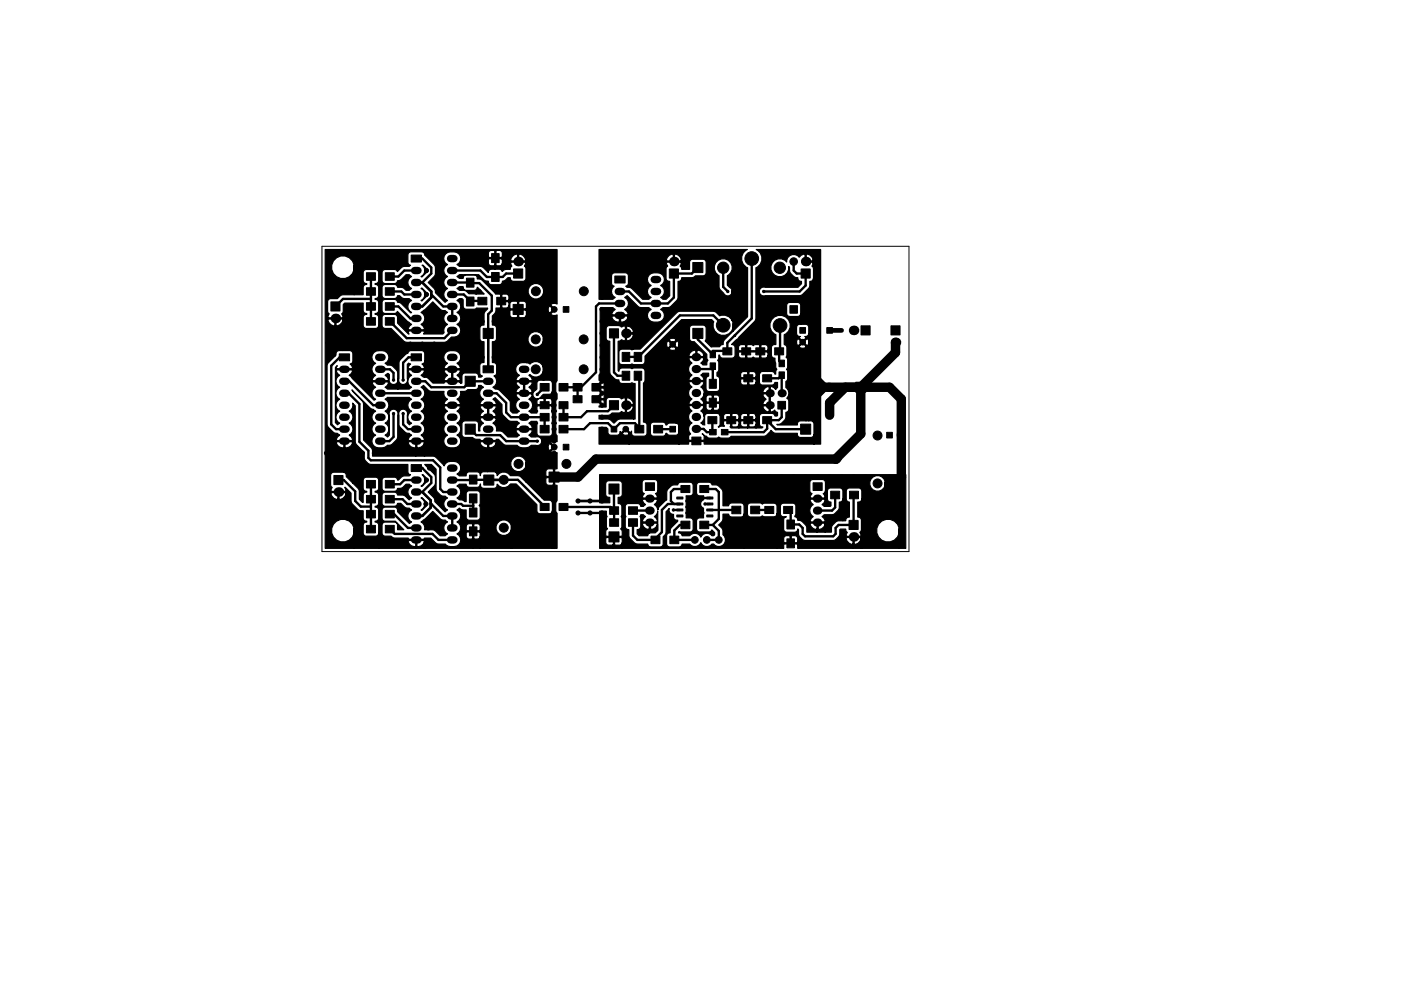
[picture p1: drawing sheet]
<svg xmlns="http://www.w3.org/2000/svg" width="297mm" height="210mm" viewBox="0 0 297 210" stroke-linecap="round" stroke-linejoin="round" font-family="sans-serif">
<path d="M68.3 52.3h124.4v64.7h-124.4z" fill="none" stroke="#000" stroke-width=".21"/>
<g fill="#000" stroke="#000" stroke-width=".21">
<path d="M77.7 57.9h1.9v1.6h-1.9zM81.7 57.9h1.9v1.6h-1.9zM87.2 54.1h2.2v1.5h-2.2zM104.2 57.8h1.6v1.9h-1.6zM104.2 53.8h1.6v1.9h-1.6zM108.9 57.1h1.9v1.9h-1.9zM130.4 58.6h2.1v1.4h-2.1zM141.9 57.1h1.9v1.9h-1.9zM146.9 55.7h2.1v2.1h-2.1zM169.8 57.1h2v1.9h-2zM70.2 64.1h1.9v1.9h-1.9zM71.9 75.1h2.2v1.5h-2.2z"/>
<path d="M77.7 61h1.9v1.6h-1.9zM77.7 64.2h1.9v1.6h-1.9zM77.7 67.4h1.9v1.6h-1.9zM81.7 61h1.9v1.6h-1.9zM81.7 64.2h1.9v1.6h-1.9zM81.7 67.4h1.9v1.6h-1.9zM87.2 75.1h2.2v1.5h-2.2zM98.9 63h1.6v1.9h-1.6zM98.9 59h1.6v1.9h-1.6zM101.3 63.1h1.9v1.6h-1.9zM102.4 77.6h2.2v1.5h-2.2zM102.4 69.7h2.2v2.1h-2.2z"/>
<path d="M105.3 63.1h1.9v1.6h-1.9zM108.8 64.6h2.1v2.1h-2.1zM119.4 65.1h1.2v1.2h-1.2zM129.2 69.8h1.9v1.9h-1.9zM131.9 74.8h1.6v1.9h-1.6zM134.5 74.8h1.6v1.9h-1.6zM134.5 78.8h1.6v1.9h-1.6zM146.9 69.7h2.1v2.1h-2.1zM150.6 74.5h1.1v1.4h-1.1zM150.6 77h1.1v1.4h-1.1zM153.3 73.8h1.9v1.5h-1.9zM157.3 73.8h1.9v1.5h-1.9z"/>
<path d="M157.7 79.5h1.9v1.5h-1.9zM160.2 73.8h1.9v1.5h-1.9zM161.7 79.5h1.9v1.5h-1.9zM165.2 76.4h1.1v1.4h-1.1zM165.2 78.9h1.1v1.4h-1.1zM164.2 73.8h1.9v1.5h-1.9zM167.5 64.9h1.6v1.6h-1.6zM169.6 69.5h1.2v1.2h-1.2zM175.3 69.5h1.2v1.2h-1.2zM182.5 69.1h2v2h-2zM188.9 69.1h1.9v2h-1.9zM87.2 98.6h2.2v1.4h-2.2z"/>
<path d="M98.6 90h2.2v2.1h-2.2zM98.6 79.8h2.2v2.2h-2.2zM114.5 81.4h1.9v1.6h-1.9zM114.5 90.3h1.9v1.6h-1.9zM114.5 87.7h1.9v1.6h-1.9zM114.5 85.2h1.9v1.5h-1.9zM118.5 81.4h1.9v1.6h-1.9zM118.5 90.3h1.9v1.6h-1.9zM118.5 87.7h1.9v1.6h-1.9zM118.5 85.2h1.9v1.5h-1.9zM119.4 94.3h1.2v1.2h-1.2zM121.5 84h1.9v1.5h-1.9z"/>
<path d="M121.5 81.4h1.9v1.6h-1.9zM125.5 84h1.9v1.5h-1.9zM125.5 81.4h1.9v1.6h-1.9zM129.2 85h1.9v1.9h-1.9zM129.6 90.5h1.2v1.2h-1.2zM131.9 78.8h1.6v1.9h-1.6zM134.6 90.3h1.9v1.6h-1.9zM138.6 90.3h1.9v1.6h-1.9zM142 90.5h1.2v1.2h-1.2zM146.7 92.7h1.9v1.7h-1.9zM150.1 88.4h1.9v1.5h-1.9zM150.4 80.5h1.5v1.9h-1.5z"/>
<path d="M150.4 84.5h1.5v1.9h-1.5zM150.5 91.1h1.4v1.2h-1.4zM152.9 91.1h1.4v1.2h-1.4zM154.1 88.4h1.9v1.5h-1.9zM157.7 88.4h1.9v1.5h-1.9zM161.7 88.4h1.9v1.5h-1.9zM164.9 85.2h1.6v1.6h-1.6zM169.7 90h2.2v2.1h-2.2zM181.4 81.1h2.2v2.1h-2.2zM188 91.7h1.2v1.2h-1.2zM70.8 100.9h1.9v1.9h-1.9zM77.7 101.9h1.9v1.6h-1.9z"/>
<path d="M77.7 105.1h1.9v1.6h-1.9zM77.7 108.3h1.9v1.6h-1.9zM77.7 111.5h1.9v1.6h-1.9zM81.7 101.9h1.9v1.6h-1.9zM81.7 105.1h1.9v1.6h-1.9zM81.7 108.3h1.9v1.6h-1.9zM81.7 111.5h1.9v1.6h-1.9zM99.5 107.8h1.6v1.9h-1.6zM99.5 111.8h1.6v1.9h-1.6zM99.5 104.8h1.6v1.9h-1.6zM99.5 100.8h1.6v1.9h-1.6zM102.6 100.8h2.1v2.1h-2.1z"/>
<path d="M114.5 106.8h1.9v1.5h-1.9zM116.4 100.1h2.1v2.2h-2.1zM118.5 106.8h1.9v1.5h-1.9zM129.1 112.8h2.1v2.2h-2.1zM129.1 102.7h2.1v2.1h-2.1zM129.3 110.1h1.9v1.6h-1.9zM129.3 107.5h1.9v1.6h-1.9zM133.3 110.1h1.9v1.6h-1.9zM133.3 107.5h1.9v1.6h-1.9zM136.8 102.4h2v1.7h-2zM138 113.7h1.9v1.6h-1.9zM142 113.7h1.9v1.6h-1.9z"/>
<path d="M144.4 103h1.9v1.5h-1.9zM143.5 109.3h1.3v.4h-1.3zM143.5 108h1.3v.4h-1.3zM143.5 106.7h1.3v.4h-1.3zM143.5 105.5h1.3v.4h-1.3zM144.4 110.6h1.9v1.6h-1.9zM148.4 103h1.9v1.5h-1.9zM148.4 110.6h1.9v1.6h-1.9zM149.8 105.5h1.3v.4h-1.3zM149.8 106.7h1.3v.4h-1.3zM149.8 108h1.3v.4h-1.3zM149.8 109.3h1.3v.4h-1.3z"/>
<path d="M155.2 107.4h1.9v1.6h-1.9zM159.2 107.4h1.9v1.6h-1.9zM162.2 107.4h1.8v1.5h-1.8zM166.2 107.4h1.8v1.5h-1.8zM166.8 114.3h1.6v1.9h-1.6zM166.8 110.3h1.6v1.9h-1.6zM172.4 102.4h1.9v1.7h-1.9zM176.1 104.2h1.9v1.6h-1.9zM180 110.4h1.9v1.9h-1.9zM180.1 104.2h1.9v1.6h-1.9z"/>
<circle cx="90.4" cy="57.4" r=".44"/>
<circle cx="97.8" cy="58.7" r=".44"/>
<circle cx="117.5" cy="55.5" r=".44"/>
<circle cx="117.5" cy="53.5" r=".44"/>
<circle cx="117.5" cy="58" r=".44"/>
<circle cx="127.6" cy="55.5" r=".44"/>
<circle cx="127.6" cy="53.6" r=".44"/>
<circle cx="127.6" cy="58" r=".44"/>
<circle cx="153.3" cy="56.8" r="1.2"/>
<circle cx="159.4" cy="54.9" r="1.45"/>
<circle cx="165.3" cy="56.8" r="1.2"/>
<circle cx="168.3" cy="55.5" r=".8"/>
<circle cx="173.4" cy="55.5" r=".44"/>
<circle cx="173.4" cy="58" r=".44"/>
<circle cx="173.4" cy="53.6" r=".44"/>
<circle cx="69.2" cy="72.8" r=".2"/>
<circle cx="71.8" cy="72.8" r=".2"/>
<circle cx="74.3" cy="72.8" r=".2"/>
<circle cx="76.8" cy="72.8" r=".2"/>
<circle cx="79.4" cy="72.8" r=".2"/>
<circle cx="81.9" cy="72.8" r=".2"/>
<circle cx="84.5" cy="72.8" r=".2"/>
<circle cx="87" cy="72.8" r=".2"/>
<circle cx="89.5" cy="72.8" r=".2"/>
<circle cx="90.4" cy="62.5" r=".44"/>
<circle cx="92.1" cy="72.8" r=".2"/>
<circle cx="94.6" cy="72.8" r=".2"/>
<circle cx="97.2" cy="72.8" r=".2"/>
<circle cx="97.8" cy="61.2" r=".44"/>
<circle cx="99.7" cy="72.8" r=".2"/>
<circle cx="99.7" cy="75.8" r=".44"/>
<circle cx="99.7" cy="70.5" r=".44"/>
<circle cx="99.7" cy="68.2" r=".44"/>
<circle cx="101.6" cy="61.8" r=".44"/>
<circle cx="102.2" cy="68.2" r=".44"/>
<circle cx="102.2" cy="75.8" r=".44"/>
<circle cx="104.8" cy="75.8" r=".44"/>
<circle cx="104.8" cy="68.2" r=".44"/>
<circle cx="107.3" cy="75.8" r=".44"/>
<circle cx="107.3" cy="68.2" r=".44"/>
<circle cx="109.9" cy="75.8" r=".44"/>
<circle cx="109.9" cy="68.2" r=".44"/>
<circle cx="112.4" cy="68.2" r=".44"/>
<circle cx="112.4" cy="75.8" r=".44"/>
<circle cx="113.6" cy="72" r=".95"/>
<circle cx="113.6" cy="78.4" r=".95"/>
<circle cx="113.6" cy="61.8" r=".95"/>
<circle cx="114.9" cy="75.8" r=".44"/>
<circle cx="114.9" cy="68.2" r=".44"/>
<circle cx="117.5" cy="60.6" r=".44"/>
<circle cx="117.5" cy="73.3" r=".44"/>
<circle cx="117.5" cy="68.2" r=".44"/>
<circle cx="117.5" cy="78.4" r=".44"/>
<circle cx="117.5" cy="63.1" r=".44"/>
<circle cx="117.5" cy="70.7" r=".44"/>
<circle cx="117.5" cy="65.7" r=".44"/>
<circle cx="117.5" cy="75.8" r=".44"/>
<circle cx="117.5" cy="65.7" r=".6"/>
<circle cx="123.7" cy="72" r=".95"/>
<circle cx="123.7" cy="78.4" r=".95"/>
<circle cx="123.8" cy="61.8" r=".95"/>
<circle cx="127.6" cy="75.8" r=".44"/>
<circle cx="127.6" cy="65.7" r=".44"/>
<circle cx="127.6" cy="63.1" r=".44"/>
<circle cx="127.6" cy="60.6" r=".44"/>
<circle cx="127.6" cy="70.7" r=".44"/>
<circle cx="127.6" cy="68.2" r=".44"/>
<circle cx="127.6" cy="73.3" r=".44"/>
<circle cx="127.6" cy="78.4" r=".44"/>
<circle cx="142.6" cy="73.1" r=".6"/>
<circle cx="153.3" cy="69" r="1.45"/>
<circle cx="154.3" cy="61.8" r=".25"/>
<circle cx="161.9" cy="61.8" r=".25"/>
<circle cx="165.4" cy="69.1" r="1.45"/>
<circle cx="170.2" cy="72.6" r=".6"/>
<circle cx="173.4" cy="60.6" r=".44"/>
<circle cx="173.4" cy="63.1" r=".44"/>
<circle cx="173.4" cy="78.4" r=".44"/>
<circle cx="173.4" cy="75.8" r=".44"/>
<circle cx="173.4" cy="65.7" r=".44"/>
<circle cx="173.4" cy="68.2" r=".44"/>
<circle cx="173.4" cy="73.3" r=".44"/>
<circle cx="69.2" cy="96.1" r=".44"/>
<circle cx="71.8" cy="96.1" r=".44"/>
<circle cx="74.3" cy="96.1" r=".44"/>
<circle cx="76.8" cy="96.1" r=".44"/>
<circle cx="79.4" cy="96.1" r=".44"/>
<circle cx="81.9" cy="96.1" r=".44"/>
<circle cx="83.4" cy="87.8" r=".25"/>
<circle cx="83.4" cy="80.6" r=".25"/>
<circle cx="84.5" cy="96.1" r=".44"/>
<circle cx="85.5" cy="87.8" r=".25"/>
<circle cx="85.5" cy="80.6" r=".25"/>
<circle cx="87" cy="96.1" r=".44"/>
<circle cx="89.5" cy="96.1" r=".44"/>
<circle cx="91.1" cy="99.3" r=".44"/>
<circle cx="92.1" cy="96.1" r=".44"/>
<circle cx="94.6" cy="96.1" r=".44"/>
<circle cx="97.2" cy="96.1" r=".44"/>
<circle cx="99.7" cy="96.1" r=".44"/>
<circle cx="102.2" cy="96.1" r=".44"/>
<circle cx="104.8" cy="96.1" r=".44"/>
<circle cx="107.3" cy="96.1" r=".44"/>
<circle cx="109.9" cy="96.1" r=".44"/>
<circle cx="109.9" cy="98.4" r=".95"/>
<circle cx="112.4" cy="96.1" r=".44"/>
<circle cx="113.9" cy="83.7" r=".25"/>
<circle cx="113.9" cy="93.6" r=".25"/>
<circle cx="114.9" cy="96.1" r=".44"/>
<circle cx="117.5" cy="80.9" r=".44"/>
<circle cx="117.5" cy="98.7" r=".44"/>
<circle cx="117.5" cy="93.6" r=".44"/>
<circle cx="117.5" cy="86" r=".44"/>
<circle cx="117.5" cy="83.4" r=".44"/>
<circle cx="117.5" cy="96.1" r=".44"/>
<circle cx="117.5" cy="88.5" r=".44"/>
<circle cx="117.5" cy="91.1" r=".44"/>
<circle cx="117.5" cy="94.9" r=".6"/>
<circle cx="120.1" cy="98.4" r=".95"/>
<circle cx="127.6" cy="88.5" r=".44"/>
<circle cx="127.6" cy="86" r=".44"/>
<circle cx="127.6" cy="93.6" r=".44"/>
<circle cx="127.6" cy="83.4" r=".44"/>
<circle cx="127.6" cy="80.9" r=".44"/>
<circle cx="127.6" cy="91.1" r=".44"/>
<circle cx="130.2" cy="93.6" r=".44"/>
<circle cx="132.7" cy="91.1" r=".6"/>
<circle cx="132.7" cy="93.6" r=".44"/>
<circle cx="135.3" cy="93.6" r=".44"/>
<circle cx="137.8" cy="93.6" r=".44"/>
<circle cx="140.3" cy="93.6" r=".44"/>
<circle cx="142.9" cy="93.6" r=".44"/>
<circle cx="145.4" cy="93.6" r=".44"/>
<circle cx="150.5" cy="93.6" r=".44"/>
<circle cx="153" cy="93.6" r=".44"/>
<circle cx="155.6" cy="93.6" r=".44"/>
<circle cx="158.1" cy="93.6" r=".44"/>
<circle cx="160.7" cy="93.6" r=".44"/>
<circle cx="163.2" cy="93.6" r=".44"/>
<circle cx="165.7" cy="93.6" r=".44"/>
<circle cx="168.3" cy="93.6" r=".44"/>
<circle cx="170.8" cy="93.6" r=".44"/>
<circle cx="173.4" cy="88.5" r=".44"/>
<circle cx="173.4" cy="91.1" r=".44"/>
<circle cx="173.4" cy="83.4" r=".44"/>
<circle cx="173.4" cy="86" r=".44"/>
<circle cx="173.4" cy="80.9" r=".44"/>
<circle cx="173.4" cy="93.6" r=".44"/>
<circle cx="175.9" cy="88.1" r=".6"/>
<circle cx="182.5" cy="82.2" r=".25"/>
<circle cx="186.1" cy="92.4" r=".95"/>
<circle cx="191.1" cy="92.3" r=".6"/>
<circle cx="90.3" cy="106.9" r=".44"/>
<circle cx="90.4" cy="101.8" r=".44"/>
<circle cx="90.8" cy="112" r=".44"/>
<circle cx="91.7" cy="109.3" r=".44"/>
<circle cx="93.3" cy="112" r=".44"/>
<circle cx="93.9" cy="105.8" r=".44"/>
<circle cx="106.8" cy="101.8" r=".95"/>
<circle cx="106.8" cy="112" r=".95"/>
<circle cx="117.5" cy="106.3" r=".44"/>
<circle cx="117.5" cy="113.9" r=".44"/>
<circle cx="117.5" cy="108.8" r=".44"/>
<circle cx="117.5" cy="101.2" r=".44"/>
<circle cx="117.5" cy="115.9" r=".44"/>
<circle cx="117.5" cy="111.4" r=".44"/>
<circle cx="117.5" cy="103.8" r=".44"/>
<circle cx="122.6" cy="108.8" r=".44"/>
<circle cx="122.6" cy="106.3" r=".44"/>
<circle cx="125.1" cy="108.8" r=".44"/>
<circle cx="125.1" cy="106.3" r=".44"/>
<circle cx="127.6" cy="101.2" r=".44"/>
<circle cx="127.6" cy="113.9" r=".44"/>
<circle cx="127.6" cy="103.8" r=".44"/>
<circle cx="127.6" cy="108.8" r=".44"/>
<circle cx="127.6" cy="115.9" r=".44"/>
<circle cx="127.6" cy="111.4" r=".44"/>
<circle cx="127.6" cy="106.3" r=".44"/>
<circle cx="130.2" cy="101.2" r=".44"/>
<circle cx="132.7" cy="101.2" r=".44"/>
<circle cx="135.3" cy="101.2" r=".44"/>
<circle cx="137.8" cy="101.2" r=".44"/>
<circle cx="140.3" cy="101.2" r=".44"/>
<circle cx="142.8" cy="108.2" r=".25"/>
<circle cx="142.9" cy="101.2" r=".44"/>
<circle cx="145.4" cy="101.2" r=".44"/>
<circle cx="147.2" cy="106.8" r=".44"/>
<circle cx="147.2" cy="105.5" r=".44"/>
<circle cx="147.2" cy="109.3" r=".44"/>
<circle cx="147.2" cy="108.1" r=".44"/>
<circle cx="147.3" cy="114.5" r=".71"/>
<circle cx="148" cy="101.2" r=".44"/>
<circle cx="149.5" cy="106.9" r=".25"/>
<circle cx="149.9" cy="114.5" r=".71"/>
<circle cx="150.5" cy="101.2" r=".44"/>
<circle cx="152.4" cy="114.5" r=".71"/>
<circle cx="153" cy="101.2" r=".44"/>
<circle cx="155.6" cy="101.2" r=".44"/>
<circle cx="158.1" cy="101.2" r=".44"/>
<circle cx="160.7" cy="101.2" r=".44"/>
<circle cx="163.2" cy="101.2" r=".44"/>
<circle cx="165.7" cy="101.2" r=".44"/>
<circle cx="168.3" cy="101.2" r=".44"/>
<circle cx="170.8" cy="101.2" r=".44"/>
<circle cx="173.4" cy="101.2" r=".44"/>
<circle cx="175.9" cy="101.2" r=".44"/>
<circle cx="178.4" cy="101.2" r=".44"/>
<circle cx="181" cy="101.2" r=".44"/>
<circle cx="183.5" cy="101.2" r=".44"/>
<circle cx="186.1" cy="102.6" r=".95"/>
<circle cx="188.6" cy="101.2" r=".44"/>
<circle cx="191.1" cy="101.2" r=".44"/>
</g>
<g fill="none" stroke="#000" stroke-width="1.7">
<path d="M147.5 78.3h.3M147.5 75.8h.3M147.5 91h.3M147.5 88.5h.3M147.5 85.9h.3M147.5 83.4h.3M147.5 80.8h.3M137.6 105.8h.3M137.6 108.3h.3M137.6 110.9h.3M173.2 105.8h.3M173.2 108.3h.3"/>
<path d="M173.2 110.9h.3"/>
</g>
<g fill="none" stroke="#000" stroke-width="1.6">
<path d="M87.9 57.4h.7M87.9 59.9h.7M95.5 57.4h.7M95.5 59.9h.7M95.5 54.9h.7M138.7 59.3h.7M72.7 78.4h.7M80.3 78.4h.7M80.3 75.8h.7M87.9 78.4h.7M87.9 62.5h.7M87.9 65h.7"/>
<path d="M87.9 67.6h.7M87.9 70.1h.7M95.5 78.4h.7M95.5 75.8h.7M95.5 62.5h.7M95.5 65h.7M95.5 67.6h.7M95.5 70.1h.7M110.8 78.4h.7M131.1 61.8h.7M131.1 64.4h.7M131.1 66.9h.7"/>
<path d="M138.7 61.8h.7M138.7 64.4h.7M138.7 66.9h.7M72.7 80.9h.7M72.7 83.4h.7M72.7 86h.7M72.7 88.5h.7M72.7 91.1h.7M72.7 93.6h.7M80.3 80.9h.7M80.3 83.4h.7M80.3 86h.7"/>
<path d="M80.3 88.5h.7M80.3 91.1h.7M80.3 93.6h.7M87.9 80.9h.7M87.9 83.4h.7M87.9 86h.7M87.9 88.5h.7M87.9 91.1h.7M87.9 93.6h.7M95.5 80.9h.7M95.5 83.4h.7M95.5 86h.7"/>
<path d="M95.5 88.5h.7M95.5 91.1h.7M95.5 93.6h.7M95.5 99.3h.7M103.1 80.9h.8M103.1 83.4h.8M103.1 86h.8M103.1 88.5h.8M103.1 91.1h.8M103.1 93.6h.8M110.8 80.9h.7M110.8 83.4h.7"/>
<path d="M110.8 86h.7M110.8 88.5h.7M110.8 91.1h.7M110.8 93.6h.7M87.9 101.8h.7M87.9 104.4h.7M87.9 106.9h.7M87.9 109.5h.7M87.9 112h.7M87.9 114.5h.7M95.5 101.8h.7M95.5 104.4h.7"/>
<path d="M95.5 106.9h.7M95.5 109.5h.7M95.5 112h.7M95.5 114.5h.7"/>
</g>
<g fill="#000">
<circle cx="109.9" cy="55.5" r="1.02"/>
<circle cx="142.9" cy="55.5" r="1.02"/>
<circle cx="170.8" cy="55.5" r="1.02"/>
<circle cx="71.1" cy="67.6" r="1.02"/>
<circle cx="132.7" cy="70.7" r="1.02"/>
<circle cx="181" cy="70.1" r="1.02"/>
<circle cx="189.9" cy="72.6" r="1.02"/>
<circle cx="132.7" cy="86" r="1.02"/>
<circle cx="163.2" cy="86" r=".86"/>
<circle cx="163.2" cy="83.4" r=".86"/>
<circle cx="165.7" cy="83.4" r=".86"/>
<circle cx="71.8" cy="104.4" r="1.02"/>
<circle cx="181" cy="113.9" r="1.02"/>
</g>
<path d="M175.9 70.1h2.5" fill="none" stroke="#000" stroke-width="1"/>
<g fill="none" stroke="#000" stroke-width=".5">
<path d="M78.6 58.7v9.5M88.3 57.4h-2.6l-1.2 1.3h-1.9M88.3 59.9h1.2M88.3 54.9h1.2l1.9 1.9v1.2l-1.9 1.9M89.5 59.9l1.9 1.9v1.3l-1.9 1.9h-1.2M95.9 57.4h6l1.3 1.4h3.4l.7-.8h2.6M95.9 59.9l5.7 .2 2.7 2.6v3.2l-.8 .8v11.7M148 56.8l-1.3 1.2h-3.8v5.1l-1.3 1.3h-5.7l-2.6-2.6h-1.9M153.3 56.8v4.1l1 .9M159.4 54.9v12.7l-5.2 5.1v1.8l-3.1-.1 .1 .1M168.3 55.5v1.9l.6 .6h1.9v2.6l-1.3 1.2h-7.6M73 75.8h-1l-1.8 1.8v12.4l1 1.1h1.8"/>
<path d="M78.6 63.4h-5.9l-1.6 1.6M80.6 78.4h2.1l.7 .7v1.5M82.6 61.8h2.5l.6 .7h2.6M82.6 65h1.9l2.5 2.6h1.3M82.6 68.2l3.6 3.5h8l1.7-1.6M88.3 75.8h-1.7l-1.1 1.2v3.6M91.4 62.5l2.6 2.5h1.9v2.6M95.9 62.5h2.4l1.4 1.3 2.6 .1M130.2 70.7v8.3l.7 .7h1.8M131.4 64.4h-4.4l-.6 .6v14l-3.2 3.2h-3.7M135.3 79.7l.2 .3v11.1M147.7 78.3h3.3l.1 .1v3"/>
<path d="M148 70.7v1.3l3.1 3.2M153.3 69l-2.1-2.1h-7.1l-8.8 8.8h-2.6M155.8 71.1l-.1 .1M165.4 69.1v5.3l-.2 .1v2.1l.5 .5M73 80.9h1l5.1 5.1h1.5M73 83.4h1M73.9 83.4l2.3 2.3v8l1.9 1.9v1.5l.5 .6h13.2l1.5 1.5v4.6l.7 .6h1.9M80.6 83.4h7.7M83.4 87.8v4.9l-.9 .9h-1.9M85.5 87.8v2.2l1 1.1h1.8M88.3 80.9h1.9l1.2 1.3h7l1.3-1.3h3.8M89.5 99.3l1.9 1.9v1.3l-1.9 1.9"/>
<path d="M89.6 99.3h-1.3M99.7 91.1l1.3 1.2h5l1.3 1.3h6.6M103.5 83.4h1.8l2 2.1v2l1 1h7.2v2.6M115.5 82.2l-1.6 1.5M119.5 86v2.5h3.7l1.3-1.3h4.4l1.3-1.2M122.5 82.2v2.5M126.5 82.1l1.1-1.2h.3l.5 .5v.8zM126.5 82.2l1.1 1.1-1.1 1.3 1.1 1.4M135.5 90.7l-.9-.9h-3.2l-1.2 1.3-1.3-1.3h-3.8l-1.3 1.3h-4.3M139.5 91.1h3.1M151 89.1v2.5l.2 .1h-1.3l-.7-.7h-1.5M162.7 89.2l1.8 1.9h6.3"/>
<path d="M162.7 80.3h2.4l.6-.7v3.8M165.7 86v2.5l-.6 .6h-2.4v1.9l-.8 .7h-8.3M71.8 101.8h1.1l2.4 2.5v2l1.2 1.2 2.1 .1M78.6 102.7v9.6M82.6 105.9h2.7l1.1 1h1.9M82.6 109.1h1l2.9 2.9h1.8M82.6 112.3h.2M82.7 112.3l1 1h8l1.3 1.2h2.9M88.3 101.8h-2.6l-.9 .9h-2.2M88.3 104.4h1.2M89.5 104.4l1.8 1.8v1.5l-1.8 1.8h-1.2M91.3 106.9h.1"/>
<path d="M91.3 106.8l2.7 2.7h1.9v2.5M95.9 106.9h1.9l.4 .4h2.1M95.9 101.8h13.9l5.7 5.8M100.3 105.8v2.9M100.3 101.8h-.1M106.8 101.8h.1M119.5 107.6h9.9l.8 .7v2.6M122.6 108.8h5M127.6 103.8v2.5h-5M130.2 103.8v4.5M134.2 108.3h3.6M142.8 108.2h1.3"/>
<path d="M144.1 106.9h-2.5l-1.3 1.3v4.7l-1.3 1.4v.2h-3.9l-.9-.9v-2.7M145.3 103.8h-2.4l-.7 .6v1.9l.7 .6M145.3 111.4h-1.2l-1.1 1.1v2h4.3M149 104.1l.3-.3h2.5l.6 .6v5.7l-1.3 1.3M149.3 111.4h1.8M149.5 106.9h1M150.5 108.2h5.6M151.1 111.4l1.3 1.2v1.9h-2.5M160.1 108.2h3M177.1 105v2.7l-.7 .6h-3M181.1 105l-.1 6.4h-3.2l-.6 .6v1.3l-.5 .5h-6l-.5-.5v-1.3l-.7-.7h-1.9v-2.6l-.5-.5"/>
</g>
<path d="M189.9 72.6v2.2l-7.4 7.4v9.9l-5.3 5.3M173.4 80.9l1.2 1.3M174.6 82.2h14l2.5 2.5v16.5M174.6 82.2l-1.2 1.2M177.5 97.1l-.2 .3h-50.9l-3.8 3.8h-5.1M179.2 82.2l-3.3 3.3v2.6" fill="none" stroke="#000" stroke-width="2"/>
<path d="M89.5 56.3l.2-.1 .9 .9v.6l-1.2 1.1-.1-.1a1.38 1.38 0 0 0 .2-2.4zM89.3 61.2l.1-.1 1.2 1.1v.5l-1.2 1.2-.1-.2a1.4 1.4 0 0 0 .8-1.2 1.4 1.4 0 0 0-.8-1.3zM96.9 61.2l.5-.4h.8v.2a.65 .65 0 0 0 .6 .6h1.7a.78 .78 0 0 0 .7-.6l1.5 1.4-1.8 .1-.4-.2h-1.1a1.77 1.77 0 0 0-2-.7zM127 52.9h31.4l-.2 .1a2.14 2.14 0 0 0 .3 3.8v10.4l-3 3v-1.6l-.3-.6v-6.3l-.1-.4-.9-.8v-2a1.91 1.91 0 0 0 .6-2.9 1.91 1.91 0 0 0-2.9 0 1.91 1.91 0 0 0 .6 2.9v2.7l1 1.2a.95 .95 0 0 0 1.2 .3 .95 .95 0 0 0 .5-1v6.3l-.1-.2a2.07 2.07 0 0 0-2.5-.8l-.7-.7-.7-.3-7.4 .1-8.1 8h-1.4v-3.7l-.6-1-.5-.2v-1.9l-.1-.2h-1.5v1.2h.3a1.41 1.41 0 0 0 1.3-1v1.9h-.4v1.4h1.4l.1-.2v.7l-.1-.2h-1.4v1.3a1.28 1.28 0 0 0 1.5-1.1v3l-.3 .1-.4-.1h-1.7a.65 .65 0 0 0-.7 .6v2l.2 .5 .5 .2h1.7a.62 .62 0 0 1 .8 0h1.7l.5-.2 .2-.5v-1.1l7.7-7.8h6.4l.4 .5-.1 .3a2.18 2.18 0 0 0 2.1 2.6 2.18 2.18 0 0 0 2.2-2.6v1.6l-1.9 1.9-.2 .3-.1 .7h-.3l-.4 .5h-1.8l-1.3-1.3 .2-.4v-2.3l-.2-.4-.4-.2h-2.3a.65 .65 0 0 0-.6 .6v2.5a.82 .82 0 0 0 1 .4l2.7 2.7v1l.2 .2-.2 .3v.7h-.9l-.4-.4 .4-.3 .3-.6a1.5 1.5 0 0 0-1.3-1.8l-.2 .1v1.2h1.3l.2-.2v.7l-.2-.2h-1.6v-1.5a1.05 1.05 0 0 0-1.3 1.2h1.3v.3h-1.3l-.2 .2 .3 .6 .4 .3-.3 .2a1.47 1.47 0 0 0 .3 2.4l-.4 .3-.3 .6 .2 .2h2.9l.2-.2-.3-.6-.4-.3 .4-.4h1.2v.6l-.3 .2-.2 .4v2a.65 .65 0 0 0 .6 .7h1.6l.5-.2 .2-.5v-2a.62 .62 0 0 0-.6-.6v-.8l.4-.6v-1.5l-.3-.5 .3-.2v-.9h.2a.65 .65 0 0 0 .6 .7h2l.5-.2 .2-.5v-1.6a.66 .66 0 0 0-.8-.6l1.4-1.2 3.7-4 .1-11.1 .3-.1a2.14 2.14 0 0 0-.3-3.8h13.7v41.3h-1.4l-.1-37.2-.4-.5a1.63 1.63 0 0 0-.9-2.6l-.3 .1v1.4h1.4l.1-.3v.8l-.1-.3h-1.6v-1.6l-.3-.1-.6 .3-.3 .4-.4-.4a1.49 1.49 0 0 0-1.6 0 1.49 1.49 0 0 0-.7 1.4 1.91 1.91 0 0 0-3.1 .3 1.91 1.91 0 0 0 1.3 2.8 1.91 1.91 0 0 0 2.2-2.2l.2 .2v.7l.2 .6 1 .9h.6l.1 .6 .6 .2v.5l-.7 .8-7.1-.1a.95 .95 0 0 0-1.1 1 .95 .95 0 0 0 1.2 .8h7.7l1.5-1.5 .3-.6v-.9l.6-.2 .2-.5v30.6a.84 .84 0 0 0-1-.3v-19.9a.65 .65 0 0 0-.7-.6h-1v-4l-.2-.5-.5-.1h-1.7a.65 .65 0 0 0-.6 .6v1.7l.2 .5 .4 .2h1.7a.65 .65 0 0 0 .7-.7v2.3h-.3a.65 .65 0 0 0-.6 .6v1.6l.4 .3 .4 .1-.2 .3 .7 .7 .7-.7-.1-.2-.2-.1 .7-.2 .2-.5v2.1l-.2-.9h-.2l-.7 .7 .7 .7h.2l.2-.5v16.5h-.6v-15.8l-.7-.7-.2 .2v-.4l-.7-.7a.95 .95 0 0 0-.2 1.4h.2l.7-.7v.4l-.5 .5a.95 .95 0 0 0 1.3 .2l.1-.2v15.8h-1.4a.73 .73 0 0 0-.5 .9h-4.2l-.1-.2h.7l.3-.2a2.02 2.02 0 0 0 .9-2.3 .64 .64 0 0 0 .6-.7v-1.7l-.4-.6a1.46 1.46 0 0 0-.2-2.3v-1.3l.4-.5v-1.5l-.2-.5 .2-.5v-1.5l-.3-.6 .1-.5v-1.6a.63 .63 0 0 0-.5-.6v-2.1l.3-.1a2.17 2.17 0 0 0 .4-3.3 2.17 2.17 0 0 0-3.3 .2 2.17 2.17 0 0 0 .8 3.2v2.1h-.3a.65 .65 0 0 0-.7 .6l.1 1.9 .3 .3 .4 .1 .2 1.9 .2 .5a.91 .91 0 0 0-.2 1h-.2l-.4-.5-1.1-.1v-4.5a.89 .89 0 0 0-.5-1.2h-.8l-.2 .2v1.1h1.4l.1-.1v.5l-.1-.1h-1.4v1.1l.2 .2h.8l.5-.5v3.3l-1.4 .1-.3 .3v-5.9l-.2-.2h-.8l-.4 .2-.4-.2h-.8l-.2 .2v1.1h2.8v.3h-2.8v1.1l.2 .2h.8l.4-.3 .4 .3h.8l.2-.2-.1 5.3a.65 .65 0 0 0 .7 .6h2l.4-.2 .2-.4h.6v1.1l-.4 .4-.4-.4-.5-.2-.3 .1v5.2l.3 .1 .7-.4 .1 .3 .5 .2-.2 .8h-.4l-.4-.5-.8-.1v-5.6a1.01 1.01 0 0 0-1.2 1.2h1.2v.3h-1.2l-.2 .2 .2 .4 .5 .5-.5 .5-.2 .4 .2 .2h1.2v.3h-1.2a1.09 1.09 0 0 0 .9 1.3l.3-.1v.4h-1.4l-.5 .2-.2 .4v1.6a.66 .66 0 0 0 .8 .7l-.2 .2h-1.3v-10.8a.89 .89 0 0 0-.5-1.2h-.9l-.1 .2v1.1h1.3l.2-.1v.5l-.2-.1h-1.3v1.1l.1 .2h.9l.5-.5v7l-.5-.5h-.9l-.1 .2v1.1h1.3l.2-.1v.5l-.2-.1h-1.3v1.1l.1 .2h.9l.5-.5v.7h-1.8v-11.8l-.4-.2v-5.5l-.2-.2h-.8a.81 .81 0 0 0-.4 1.3h1.4v.3h-1.4l-.1 .1a.89 .89 0 0 0 .5 1.2h.8l.2-.2v3h-.6a.81 .81 0 0 0-.3 1.3h1.3v.3h-1.3l-.2 .1a.89 .89 0 0 0 .5 1.2h.9l.1-.2v6.4l-.1-.2-1.1 .1a.86 .86 0 0 0-.1 1.2h1.3v.3h-1.3l-.2 .1a.89 .89 0 0 0 .5 1.2h.9l.1-.2v.4h-1.8v-1.9a.89 .89 0 0 0-.5-1.2h-.9l-.1 .2v1.1h1.3l.2-.1v.5l-.2-.1h-1.3v1.1l.1 .2h.9l.5-.5v.7h-1.7l-.2-.2 .1-.2v-2.5l-.2-.2h-.8a.81 .81 0 0 0-.3 1.3h1.3v.3h-1.3l-.2 .1v.7l.2 .3-.9 .1-.3 .2-.1-.2 .4-.6-.2-5.8a.86 .86 0 0 0-1.2-.1v1.3h1.1l.2-.2v.6l-.2-.1h-1.1v1.3l.1 .2a.89 .89 0 0 0 1.2-.5v1.4l-.6-.3h-1v-3.7l-.2-.2a.89 .89 0 0 0-1.1 .5v.8l.2 .2h1.1v.3h-1.1l-.2 .1 .1 1.1a.86 .86 0 0 0 1.2 .1v.8h-1a.65 .65 0 0 0-.6 .6v1.9l-.4-.1-.4-.4 .6-.7 .1-.5v-5.1l-.1-.6-.6-.7 .4-.4 .3-.5-.2-.2h-2.9l-.2 .2 .3 .5 .4 .4a1.45 1.45 0 0 0 0 2.5l-.4 .4-.3 .5 .2 .3h2.9l.2-.3-.3-.5-.4-.4 .6-.6 .1-.6v5.1l-.1-.6-.6-.7 .4-.4 .3-.5-.2-.3h-2.9l-.2 .3 .3 .5 .4 .4-.3 .2a1.47 1.47 0 0 0 .3 2.3 1.46 1.46 0 0 0-.3 2.4 .86 .86 0 0 0-.2 1.3h2.9l.2-.1a.94 .94 0 0 0-.4-1.2l1.5 .9h1.5l.5-.3 .5 .3h1.5l.6-.4h6.9l.7-.3 .9-1 .6 .6h.4h4.5v.3a.65 .65 0 0 0 .7 .6h2.5l.4-.6v2h-23.3v-.4l-.2-.1h-2.9l-.2 .1v.4h-2.1v-21l-.1-.8-.3-.1-.2 .2v-.6a.9 .9 0 0 0-1.4 .3l.7 .7 .7-.7v.3l-.5 .6 .7 .7 .3-.1 .1-.5v21v-3.8l-.2-.5-.4-.1v-15.8l-.7-.8-.2 .2v-.3l-.7-.8a.95 .95 0 0 0-.2 1.4l.2 .1 .7-.7v.3l-.5 .6a.95 .95 0 0 0 1.4 .2v-.2v15.8h-1.3l-.8 .4-.4-.6h-2.3a.65 .65 0 0 0-.6 .6v1.7l.2 .5 .4 .2h2a.64 .64 0 0 0 .7-.7l.8 .5h1.3a.65 .65 0 0 0 .6-.7v2.5h-10.5v-2.2l-.7-.8-.7 .8v.2a.9 .9 0 0 0 1.4-.2v2.2h-6.4v-3.5h1.5l.4 .3v.7a.65 .65 0 0 0 .6 .7l1.6-.1 .3-.3 .1-.5 .3 .3 .9-.9 .9 .9 .2-.1 .1-.2a.8 .8 0 0 0 .6 1.1h2l.5-.2 .2-.5v-1.7a.66 .66 0 0 0-.8-.6v-8.3l.4-.6v-2l-.4-.6h-2a.62 .62 0 0 1-.8 0h-2l-.3 .4-.1 .3-.1-.2v-6.2l.3-.1 .3-.2 .6 .2 .3-.1v-3l-.3-.1-.6 .3-.4-.3v-2h-1.5l-.1 .2a1.43 1.43 0 0 0 1.6 1v.8h-2.1l-.5 .2-.2 .4v2a.66 .66 0 0 0 .8 .7l.1 6.9 .9 1 .3 .2 .6 .1v.1a.65 .65 0 0 0 .7 .7h1.7l.4-.2 .7 .2v7.5h-.4v-2.5a1.65 1.65 0 0 0-1.2-2l-.3 .1v1.3h1.4l.1-.2v.8l-.1-.3h-1.4v1.4a1.28 1.28 0 0 0 1.5-1.1v2.5l-3.2 .1-1 .8a1.47 1.47 0 0 0-1.2-.9h-1.9v-.8h1.9h.3l.6-.5h1.4l.5-.3 .6 .3 .3-.1v-3l-.3-.1-.6 .2-.5-.3h-2a.65 .65 0 0 0-.7 .7v1.4h-1.5v-.3h.6a.81 .81 0 0 0 .3-1.3h-.9v-.2h.9l.2-.2v-.6l-.2-.3 .2-.4v-.7l-.2-.1h-.9v-.3h.9l.2-.1v-.5a.65 .65 0 0 0-.5-.7h-.6v-1.1l.2-.6v-13.6l.2-.1h2.6l.4 .4-.4 .3-.3 .5 .1 .3h3.3l.1-.3-.3-.5-.5-.3 .4-.3a1.41 1.41 0 0 0-.4-2.3l.6-.4 2.3 2.3 .6 .3h1.7l.5 .4-.4 .2a1.42 1.42 0 0 0-.3 1.6 1.42 1.42 0 0 0 1.3 .8 1.67 1.67 0 0 0 2.2-1.4l-.1-.5-.7-.7 .4-.4 1.4-.1 1.8-1.7 .1-3.8h.1a.66 .66 0 0 0 .6-.8h2.2l.7-.4h1.7a.65 .65 0 0 0 .6-.6v-2.3l-.2-.4-.4-.2h-2.3a.65 .65 0 0 0-.6 .6v1.5h-1.7v-.3l-.3-.3a1.63 1.63 0 0 0-.9-2.6l-.3 .1v1.4h1.4l.1-.3v.8l-.1-.3h-1.7v-1.6a1.15 1.15 0 0 0-1.3 1.4h1.3v.2h-1.3l-.1 .3 .3 .6-.4 .5v2a.66 .66 0 0 0 .8 .7v3l-.8 .8h-.7l-.4-.4 .4-.3a1.41 1.41 0 0 0-.4-2.2 1.41 1.41 0 0 0 .7-1.6 1.41 1.41 0 0 0-1.3-1.1 1.67 1.67 0 0 0-2.2 1.4l.1 .5 .7 .8-.4 .2a1.41 1.41 0 0 0 .4 2.3l-.5 .4h-1.3l-2.3-2.3-.3-.2h-.8l-.2-.3a.62 .62 0 0 0 .5-.6v-1.6l-.2-.4-.4-.2h-2.3a.65 .65 0 0 0-.6 .6v1.6l.1 .4 .4 .2-.2 .1a1.41 1.41 0 0 0 .4 2.3l-.4 .4h-3zM89.3 105.7l.1-.2 1 1v.8l-1 1-.1-.1a1.4 1.4 0 0 0 .8-1.3 1.4 1.4 0 0 0-.8-1.2zM89.5 100.7h.2l.9 .9v.5l-1.2 1.1-.1-.1a1.38 1.38 0 0 0 .2-2.4zM90.1 98.5h1.4l1 1v4.3l.2 .6a1.71 1.71 0 0 0 1.7 .9l.5 .4a1.4 1.4 0 0 0-.8 1.2 1.4 1.4 0 0 0 .8 1.3l-.6 .4-2.1-2.2-.3-.9-1.1-1.1 1.5-1.6v-1.6l-.2-.6zM89.3 110.7l.9-.6 1.6-1.6 1.8 1.8a1.18 1.18 0 0 1 1.3 .4 1.4 1.4 0 0 0-.8 1.3 1.4 1.4 0 0 0 .8 1.3l-.5 .4h-1.1l-1.3-1.2-2-.1a1.35 1.35 0 0 0-.7-1.7zM68.9 52.9h49.2v11.6l-.4-.1-.8 .1-.1 .3 .9 .8-.4 .4v-.3l-.7-.8a.95 .95 0 0 0-.2 1.4l.2 .1 .7-.7v.3l-.5 .6a.92 .92 0 0 0 1.3 .2v14l-.3 .5v1.7l.3 .5v1.2l-.3 .5v1.6l.2 .4-.2 .5v1.7a.62 .62 0 0 1 0 .8v1.7l.3 .5v1.3l-.9-.1-.3 .1-.1 .3 .9 .9-.4 .3v-.3l-.7-.8-.2 .1a.9 .9 0 0 0 .2 1.4l.7-.7v.3l-.5 .6 .1 .2 .4 .2 .8-.2v3.5l-.5 .1v3.2l.5 .2v3.2l-.3 .6v1.6l.3 .5v7.4h-.8v-16.7l-.1-.1-1.2 .1a1.26 1.26 0 0 0-.3 1.3l.2 .2h1.4v.2h-1.4l-.2 .2v.7a.65 .65 0 0 0 .5 .8h1l.1-.2v13.5h-.2v-9.5a.65 .65 0 0 0-.6-.7h-1.1l-.5-.5v-12.2l-.2-.3a.91 .91 0 0 0-1.1-.4h-1l-.5-.4 .5-.3 .2-.5-.1-.3h-3.2l-.1 .3 .3 .5 .4 .3-.5 .4h-1.9l-1-1a1.57 1.57 0 0 0-1.5-.3 1.35 1.35 0 0 0-.7-1.6 1.43 1.43 0 0 0 0-2.6l.5-.3 .2-.5-.1-.3h-1.5v2.3h1.5l.1-.2v.7l-.1-.3-1.7 .1v-2.6h-1.5l-.1 .3 .3 .5 .4 .3-.4 .4-.3 .5 .1 .3h1.5v.2h-1.5l-.1 .3 .3 .5 .4 .4a1.35 1.35 0 0 0-.7 1.6h-.3v-1.5a.65 .65 0 0 0-.7-.6h-2.2l-.5 .2-.2 .4v2.3a.65 .65 0 0 0 .7 .6h1.6l.4 .3 1.2 .1 .1 .3h3.2l.1-.3h.5l1.3 1.2 2.6 .1 .1 .1a2.26 2.26 0 0 0 2.9-.1h1.1a.95 .95 0 0 0 1.2-1.1v12.2l-3.3-3.3v-4.2l-.3-.6a1.67 1.67 0 0 0-2.8 0 1.67 1.67 0 0 0 1.1 2.6 1.67 1.67 0 0 0 2-2v4.2l-1.5-1.3-1.9-.1a1.66 1.66 0 0 0-2.8 0l-.2-.6v-6.4l-.1-.2h-1.5v1.3h.4a1.41 1.41 0 0 0 1.2-1.1v6.4l-.5-.2h-1.3v-6.4h-1.5l-.1 .3a1.46 1.46 0 0 0 1.6 1v5.1h-.9a.68 .68 0 0 0-.6 .8l-.1-.1a.65 .65 0 0 0-.6-.7l-2 .1a.72 .72 0 0 0-.4 .8h-1.4l-.5-.4 .7-.7 .1-.6v-5.7l-.1-.6-.7-.7a1.4 1.4 0 0 0 .8-1.2 1.4 1.4 0 0 0-.8-1.3 1.4 1.4 0 0 0 .8-1.3 1.4 1.4 0 0 0-.8-1.3l.4-.3 .3-.5-.1-.3h-3.2l-.1 .3 .2 .5 .5 .3-.4 .3a1.41 1.41 0 0 0 .4 2.3 1.4 1.4 0 0 0-.8 1.3 1.4 1.4 0 0 0 .8 1.2 1.41 1.41 0 0 0-.8 1.6 1.41 1.41 0 0 0 1.4 1.1 1.67 1.67 0 0 0 2.2-1.4v5.7l-.1-.5a2.01 2.01 0 0 0-3.4 0l-2-2h-2.2v-2.9l-.1-.2h-1.5v1.3h.3a1.41 1.41 0 0 0 1.3-1.1v2.9h-1.9v-3.1h-1.4l-.2 .2a1.43 1.43 0 0 0 1.6 1.1v1.8h-9.1l-.1-1.5-1.8-1.9-.1-8-2.4-2.7 3.9 3.9 1.1 .6a1.4 1.4 0 0 0-.8 1.3 1.4 1.4 0 0 0 .8 1.3 1.4 1.4 0 0 0-.8 1.3 1.4 1.4 0 0 0 .8 1.2 1.41 1.41 0 0 0-.7 1.6 1.41 1.41 0 0 0 1.4 1.1 1.75 1.75 0 0 0 1.8-.5l.8-.1 .3-.2 1.1-1.2 .1-5.1a.95 .95 0 0 0-1-1.1 .95 .95 0 0 0-.8 1.3v4.2l-.4 .4-.6-.4 .4-.2a1.41 1.41 0 0 0-.4-2.3 1.4 1.4 0 0 0 .9-1.3 1.4 1.4 0 0 0-.9-1.3 1.4 1.4 0 0 0 .9-1.2 1.4 1.4 0 0 0-.9-1.3l.5-.4h4.7l.5 .4-.4 .3a1.41 1.41 0 0 0 .4 2.2 1.4 1.4 0 0 0-.8 1.3 1.4 1.4 0 0 0 .8 1.3l-.5 .3-.4-.4v-1.6a.94 .94 0 0 0-.9-1.3 .94 .94 0 0 0-.9 1.3l.1 2.3 1.2 1.3 .2 .2h.7l.5 .4-.5 .4-.3 .5 .2 .3h3.2l.1-.3-.3-.5-.4-.4a1.4 1.4 0 0 0 .8-1.2 1.4 1.4 0 0 0-.8-1.3 1.4 1.4 0 0 0 .8-1.3 1.4 1.4 0 0 0-.8-1.3 1.4 1.4 0 0 0 .8-1.2 1.4 1.4 0 0 0-.8-1.3 1.4 1.4 0 0 0 .8-1.3 1.4 1.4 0 0 0-.8-1.2l.5-.4 1 1 .6 .2h2.7l.1 1 .7 .7-.5 .4-.2 .4 .1 .3h3.2l.1-.3-.3-.4-.4-.4a1.35 1.35 0 0 0 .7-1.7 1.51 1.51 0 0 0 1.6-.3l1.9-.1a.73 .73 0 0 0 .4-.8h.5l.5 .4-.4 .2a1.41 1.41 0 0 0 .4 2.3l-.4 .4-.3 .4 .1 .3h3.2l.1-.3-.2-.4-.5-.4 .5-.3 1.4 1.4v1.7l.3 .6 1.3 1.2 1.6 .1 .5 .4-.4 .3-.3 .5 .1 .3h3.2l.1-.3-.2-.5-.5-.3 .5-.4h1.2l.2 .4-.2 .4v1.7a.65 .65 0 0 0 .7 .7h2l.4-.2 .2-.5v-1.7a.62 .62 0 0 1 0-.8v-8.3l-.4-.4h-1.4v-19.2l-.3-.6a1.67 1.67 0 0 0-2.8 0 1.67 1.67 0 0 0 1.1 2.5 1.67 1.67 0 0 0 2-1.9v19.2l-.1-9a1.67 1.67 0 0 0-2.5-1.1 1.67 1.67 0 0 0 0 2.8 1.67 1.67 0 0 0 2.5-1.1v-.6v6.3a1.64 1.64 0 0 0-1.2-1.3 1.64 1.64 0 0 0-1.6 .6l-.8-.4v-11.5a1.26 1.26 0 0 0-.3-1.4l-1.2-.1-.1 .2v1.4h1.4l.2-.1v.5l-.2-.1h-1.4v1.4l.1 .2h1l.5-.5v10a2.39 2.39 0 0 0-1.9 .4v-13.2l-.1-.2h-1a.65 .65 0 0 0-.5 .8v.7l.2 .1h1.4v.3h-1.4l-.2 .1a1.26 1.26 0 0 0 .3 1.4l1.2 .1 .1-.2v10.1a1.41 1.41 0 0 0 .4 2.3l-.4 .4-.3 .5 .1 .3h3.2l.1-.3-.2-.5-.5-.4 .3-.1a1.64 1.64 0 0 0 1.9 .3 1.64 1.64 0 0 0 .9-1.8v2.7h-.7a.65 .65 0 0 0-.7 .6v1.2l-.3 .3a.94 .94 0 0 0-.3 1.6 .94 .94 0 0 0 1.6-.3l.4-.4h1.3a.65 .65 0 0 0 .6-.7v4.7l-.2-.5 .2-.3v-1.2a.89 .89 0 0 0-.5-1.2h-.8l-.2 .2v1.1h1.4l.1-.1v.6l-.1-.2h-1.7v-1.4l-.1-.2-1.1 .1a.86 .86 0 0 0-.1 1.2h1.3v.3h-1.3l-.2 .2v.6a.46 .46 0 0 1 0 .7h-1.2l-.5-.4 .4-.2a1.41 1.41 0 0 0-.4-2.3 1.43 1.43 0 0 0 0-2.5l.5-.4 .2-.5-.1-.3h-1.4v2.3h1.4l.2-.2v.7l-.2-.2h-1.7v-2.6h-1.5l-.1 .3 .3 .5 .4 .4-.4 .3-.3 .5 .1 .3h1.5v.3h-1.5l-.1 .3 .3 .4 .4 .4a1.4 1.4 0 0 0-.8 1.3 1.4 1.4 0 0 0 .8 1.2l-.5 .4h-.9l-.5-.5v-1.6l-.3-.7v-21.6a.65 .65 0 0 0-.5-.8h-.8l-.2 .1v1.2h1.3l.2-.1v.6l-.2-.2h-1.3v1.2l.2 .2h.8l.5-.5v19.9l-2.3-2.2a1.04 1.04 0 0 1-1.1-.4 1.38 1.38 0 0 0 .2-2.4 .62 .62 0 0 0 .6-.7l-.1-1.8a.74 .74 0 0 0-.8-.4v-4.4h.2a.65 .65 0 0 0 .7-.6l-.1-2.5a.73 .73 0 0 0-.8-.4v-2l.7-.8 .1-.8h.8l.1-.2v-2.7l-.1-.1h-.9l-2.9-3-.3-.2h-.7l-.1-.5-.3-.3-2-.1a.65 .65 0 0 0-.6 .8h-.8l-.5-.4 .5-.4h4.1l1.1 1.1 .3 .2h.6v.2a.65 .65 0 0 0 .7 .6h1.9l.4-.4v-.4h.4l.8-.7h.5v.4l.4 .3 2.3 .1a.65 .65 0 0 0 .6-.7v-2l-.3-.5a1.63 1.63 0 0 0-1-2.6l-.2 .1v1.4h1.3l.2-.3v.8l-.2-.3h-1.6v-1.6a1.15 1.15 0 0 0-1.3 1.4h1.3v.2h-1.3l-.2 .3 .3 .6-.3 .3v.3a1.58 1.58 0 0 0-1.7 .5v-4a.85 .85 0 0 0-1.3-.3v1.3h1.2l.1-.1v.5l-.1-.1h-1.2v1.3l.1 .2a.92 .92 0 0 0 1.2-.5v1.7l-.4-.4-1.2-.1v-3.8l-.2-.2a.92 .92 0 0 0-1.2 .5v.9l.2 .1h1.2v.3h-1.2l-.2 .1 .1 1.1a.91 .91 0 0 0 1.3 .1v.9h-.7a.65 .65 0 0 0-.7 .7l-1.3-1.2-4.8-.1-.5-.4 .4-.2a1.42 1.42 0 0 0 .3-1.6 1.42 1.42 0 0 0-1.3-.9 1.67 1.67 0 0 0-2.2 1.5l.1 .5 .7 .7-.4 .3a1.41 1.41 0 0 0 .4 2.3 1.4 1.4 0 0 0-.8 1.2 1.4 1.4 0 0 0 .8 1.3 1.4 1.4 0 0 0-.8 1.3 1.4 1.4 0 0 0 .8 1.2l-.6 .4-2-2-.2-.9-1.3-1.3 1.5-1.5v-1.6l-.2-.7-2-1.9-.1-.4-.3-.3-2.6-.1a.65 .65 0 0 0-.6 .7v1.8l.5 .4-.2 .2-1.4 .1-1.1 1-.2-.2-.5-.2h-2a.65 .65 0 0 0-.6 .6v1.7l.2 .5 .4 .2h2a.64 .64 0 0 0 .7-.6l.8-.3 1-1h.7l.5 .4a1.4 1.4 0 0 0-.8 1.2 1.4 1.4 0 0 0 .8 1.3l-.5 .4h-.7l-.4-.4a1.57 1.57 0 0 0-1.4-.2 .64 .64 0 0 0-.7-.7h-2l-.4 .2-.2 .5v1.7a.65 .65 0 0 0 .6 .6h2.3l.4-.6h.4l.7 .6 1.4 .1 .5 .3-.4 .3a1.41 1.41 0 0 0 .4 2.3l-.2 .1-2-2-.8-.3a.64 .64 0 0 0-.7-.6h-2l-.4 .2-.2 .5v1.7a.65 .65 0 0 0 .6 .6h2l.5-.2 .2-.2 2.1 2.1 .9 .6-.5 .4-.3 .5 .2 .3h3.2l.1-.3-.3-.5-.4-.4 .4-.2a1.41 1.41 0 0 0-.4-2.3l.9-.7 1.6-1.6 1.9 1.8a1.12 1.12 0 0 1 1.2 .5 1.4 1.4 0 0 0-.8 1.3 1.4 1.4 0 0 0 .8 1.2 1.37 1.37 0 0 0-.7 1.8l-.3 .3h-4.1l.2-.5-.1-.2h-3.2l-.2 .2 .2 .5h-.1l-2.3-2.3v-1.3a.65 .65 0 0 0-.7-.6h-2l-.4 .2-.2 .4v1.7a.65 .65 0 0 0 .6 .7h1.3l2.7 2.7 .6 .2h8l.7-.2 .8-.9h.6a1.41 1.41 0 0 0 1.4-1.1 1.41 1.41 0 0 0-.8-1.6 1.4 1.4 0 0 0 .8-1.2 1.4 1.4 0 0 0-.8-1.3 1.4 1.4 0 0 0 .8-1.3 1.4 1.4 0 0 0-.8-1.3l.5-.3h.6l.2 .2v1.6l.4 .4h1.9l.6-.3 2.3 .1v.1l-.7 .8-.1 2.7a.71 .71 0 0 0-.9 .6l.1 2.5a.73 .73 0 0 0 .8 .4v4.4h-.2a.65 .65 0 0 0-.7 .7l.1 1.8 .5 .4-.3 .2h-.5a.71 .71 0 0 0-.7-.9h-2.2l-.5 .2-.2 .5v1.5h-.2v-5.5a1.83 1.83 0 0 0-2.7-1.3 1.41 1.41 0 0 0-.9 1.3 1.41 1.41 0 0 0 .8 1.3l-.5 .3-.2 .5 .1 .3h3.2l.1-.3-.3-.5-.4-.3 .7-.7 .1-.6-.1 5.5a1.41 1.41 0 0 0-.7-1.7l.4-.3 .3-.5-.1-.3h-1.5v2.3h1.5l.1-.3v.7l-.1-.2h-1.7v-2.5h-1.5l-.1 .3 .2 .5 .5 .3-.5 .4-.2 .5 .1 .3h1.5v.2h-1.5l-.1 .3h-2.4l-1-1-.7-.3v-5l-.2-.4-.5-.2h-2.3a.63 .63 0 0 0-.6 .6l-.5 .2-1.3 1.4-.2 3.9a.95 .95 0 0 0 1 1.1 .95 .95 0 0 0 .9-1.3v-3l.2-.3 .5 .2-.6 .7 .2 .3h3.2l.1-.3-.5-.7a.63 .63 0 0 0 .6-.6v3.4h-.4l-.4-.4 .4-.3 .3-.5-.1-.3h-3.2l-.2 .3 .3 .5 .5 .3-.4 .3a1.41 1.41 0 0 0 .4 2.3l-.5 .3h-2.4l-.1-3.7-1.3-1.3a1.2 1.2 0 0 1-1.4-.4 1.41 1.41 0 0 0 .8-1.6 1.41 1.41 0 0 0-1.4-1.1h-.7v-7.1l-.2-.4-.6-.2 .1-.2a.65 .65 0 0 0 .7-.6l-.1-2-.3-.3-.4-.1 .1-.2a.65 .65 0 0 0 .7-.6l-.1-1.9-.3-.4-.4-.1 .1-.1a.65 .65 0 0 0 .7-.7v-1.7l-.2-.4-.5-.2h-2a.65 .65 0 0 0-.6 .6v2l.4 .3 .4 .1-.2 .1a.65 .65 0 0 0-.6 .7v1.5h-1.9v-6.3l-.4-.8a2.43 2.43 0 0 0-4-.1 2.43 2.43 0 0 0 1.5 3.8 2.43 2.43 0 0 0 2.9-2.9v6.3h-2.4a1.67 1.67 0 0 0-1.2 .9h-1.6l-.4 .4v2.2l.3 .6-.3 .6 .1 .2h3l.1-.2-.3-.6 .4-.6v-1.4l.3-.3h3.9v1.8l.4 .4h.4l-.2 .2a.65 .65 0 0 0-.6 .6v1.7l.2 .5 .4 .2h2a.65 .65 0 0 0 .7-.7v5.4a1.41 1.41 0 0 0-1.4 1.1 1.41 1.41 0 0 0 .7 1.6 1.4 1.4 0 0 0-.8 1.3 1.4 1.4 0 0 0 .8 1.2l-.4 .4-.3 .5 .1 .3h3.3l.1-.3-.3-.5-.5-.4 .5-.4 .5 .3v.8a.95 .95 0 0 0 .8 1.3 .95 .95 0 0 0 1-1.1v2h-2.3l-.5-.3 .5-.4 .3-.5-.1-.3h-3.3l-.1 .3 .3 .5 .4 .4-.4 .2a1.41 1.41 0 0 0 .4 2.3l-.3 .2-5.3-5.3 .5-.3 .2-.5-.1-.3h-3.2l-.1 .3 .3 .5 .4 .3-.4 .3a1.41 1.41 0 0 0 .4 2.3 1.4 1.4 0 0 0-.8 1.2 1.4 1.4 0 0 0 .8 1.3 1.4 1.4 0 0 0-.8 1.3 1.4 1.4 0 0 0 .8 1.2 1.4 1.4 0 0 0-.8 1.3 1.4 1.4 0 0 0 .8 1.3l-.4 .3-.5-.4v-11.7l.4-.4-.2 .4 .1 .2h3.2l.1-.3-.5-.7 .6-.3v-1.9a.65 .65 0 0 0-.6-.6h-1.5v-6.5l-.1-.2h-1.4v1.3l.3 .2 .6-.3 .6-1v6.5h-1.1a.77 .77 0 0 0-.4 .9l-.2 .3v-7.9h-1.4a1.14 1.14 0 0 0 1.4 1.3v6.6l-1.4 1.4-.3 .6v12.4l.3 .7 1.4 1.2a1.04 1.04 0 0 1 1 .4l-.4 .4-.3 .5 .1 .3h3.2l.1-.3-.2-.5-.5-.4 .4-.2a1.41 1.41 0 0 0-.4-2.3 1.4 1.4 0 0 0 .8-1.3 1.4 1.4 0 0 0-.8-1.3 1.37 1.37 0 0 0 .7-1.7l.6 .6 .1 8 1.8 1.9v1.1l.3 .7 .5 .5 .6 .2h7.9v1.8l.5 .4-.2 .3h-1.4l-.9 .9h-.2l-.4-.6-2.3-.1a.65 .65 0 0 0-.6 .7v1.7l.2 .4 .4 .2h2a.64 .64 0 0 0 .7-.6h.9l.9-.9h.7l.5 .4a1.4 1.4 0 0 0-.8 1.3 1.4 1.4 0 0 0 .8 1.3l-.6 .3-1-.9-1.4-.1a.64 .64 0 0 0-.7-.6h-2l-.4 .2-.2 .5v1.7a.65 .65 0 0 0 .6 .6h2l.5-.2 .2-.4h.7l1 .9 .8 .1 .5 .4-.4 .3a1.41 1.41 0 0 0 .4 2.2l-.5 .4-2.5-2.5v-.4a.65 .65 0 0 0-.7-.6h-2l-.4 .2-.2 .4v1.7a.65 .65 0 0 0 .6 .7h2.2l1.8 1.8h-1.3l-.1-1.2-.3-.4h-2.3a.65 .65 0 0 0-.6 .6v1.7l.4 .6 1.5 .1 .8 .4h2.8l.2 .2h3.2l.1-.2h1.3l1.3 1.2h1.8l.1 .2a2.15 2.15 0 0 0 3.1-.5 1.4 1.4 0 0 0-.7-1.8 1.4 1.4 0 0 0 .8-1.3 1.4 1.4 0 0 0-.8-1.3 1.4 1.4 0 0 0 .8-1.2 1.4 1.4 0 0 0-.8-1.3l.5-.4 .4 .3 1 .1v1.5a.65 .65 0 0 0 .7 .7l1.9-.1 .4-.6v-2l-.2-.5 .2-.4v-2.3l-.6-.4h-1.7a.65 .65 0 0 0-.7 .7v1.6h-.3l-.4-.3-.7-.1-.5-.3 .4-.3a1.41 1.41 0 0 0-.4-2.3l.5-.4 1.4 .1a.65 .65 0 0 0 .7 .6h1.7l.4-.2 .2-.5 .1 .3a.65 .65 0 0 0 .6 .6h2.5a.73 .73 0 0 0 .4-.9 1.69 1.69 0 0 0 2.8 0h1.2l4.4 4.4v1.3l.2 .4 .5 .2h2a.65 .65 0 0 0 .6-.6v7.9h-8.7v-4.7l-.2-.6a1.67 1.67 0 0 0-2.8 0 1.67 1.67 0 0 0 1.1 2.6 1.67 1.67 0 0 0 1.9-2v4.7h-6.6v-4.7a.85 .85 0 0 0-1.3-.3v1.3h1.2l.1-.1v.5l-.1-.1h-1.2v1.3l.1 .2a.92 .92 0 0 0 1.2-.5v2.4h-1.6v-5l-.2-.2h-.4a.65 .65 0 0 0-.8 .5v.9l.2 .1h1.2v.3h-1.2l-.2 .1 .1 1.1a.91 .91 0 0 0 1.3 .1v2.1h-10.2l-.1-1.6h-1.5v1.3a1.45 1.45 0 0 0 1.6-1.1v1.4h-1.9v-1.6h-1.4l-.2 .2a1.43 1.43 0 0 0 1.6 1.1v.3h-7.8v-4.9a.66 .66 0 0 0-.8-.6l.1-.2a.65 .65 0 0 0 .7-.7l-.1-1.9-.3-.4h-.4v-.2h.4l.3-.4 .1-1.9a.66 .66 0 0 0-.8-.7l.1-.2a.65 .65 0 0 0 .7-.6v-1.7l-.2-.5-.5-.2h-2a.65 .65 0 0 0-.6 .7v1.9l.4 .4h.4l-.2 .2a.65 .65 0 0 0-.6 .7v1.5h-.1l-.7-.7-.1-2-1.3-1.4v-8.6l-.2-.2h-1.4v1.3h.3a1.41 1.41 0 0 0 1.3-1.1v8.6l-1.4-1.3v-.6l-.5-.4v-6.5h-1.5l-.1 .2a1.43 1.43 0 0 0 1.6 1.1v5.2h-2.2l-.4 .2-.2 .4v2.1l.3 .5-.3 .6 .2 .3h2.9l.2-.3-.3-.6h.1l1.2 1.2v1.7l.3 .6 1.5 1.4 .8 .1v1.8l.4 .3 .4 .1-.2 .2a.65 .65 0 0 0-.6 .6v1.7l.2 .5 .4 .2h2a.65 .65 0 0 0 .7-.7v3.2h-5.2v-4.2l-.4-.9-.6-.6-.7-.3v-5.5l-.2-.3h-1.3v1.4a1.28 1.28 0 0 0 1.5-1.1v5.5l-1.2-.1-.6 .2v-5.9h-1.3l-.2 .3a1.28 1.28 0 0 0 1.5 1.1v4.5l-.2 .2a2.43 2.43 0 0 0 .4 4.2 2.43 2.43 0 0 0 3.3-2.7v4.2h-6.2zM135.8 109.2h.6l.5 .4-.5 .4-.2 .5 .1 .2h3l.1-.2-.3-.5-.4-.4 .7-.7 .1-.4v4l-.2-1.5h-1.4v1.2a1.16 1.16 0 0 0 1.5-1v1.4l-.5 .5h-1.2v-2.1h-1.4l-.1 .2a1.49 1.49 0 0 0 1.2 1.2l.3-.2v.9l-.4 .6h-1.8l-.4-.4v-.9h.1a.65 .65 0 0 0 .7-.7v-1.7a.58 .58 0 0 1-.1-.8zM127.1 100.7h64.9v15.6h-1.3v-4.2a2.4 2.4 0 0 0-3-1.9v-8l-.3-.6a1.67 1.67 0 0 0-2.7 0 1.67 1.67 0 0 0 1 2.6 1.67 1.67 0 0 0 2-2v8l-.8 .4a2.43 2.43 0 0 0 .4 4.2 2.43 2.43 0 0 0 3.4-2.7v4.2h-8v-12.1a.65 .65 0 0 0-.6-.7h-2l-.5 .2-.2 .5v1.7a.65 .65 0 0 0 .7 .6v3.2h-.1a.66 .66 0 0 0-.7 .8h-.6v-6.6l-.6-.4h-2a.65 .65 0 0 0-.7 .7l.1 1.9 .3 .4h.4v.8l-.2 .1h-1v-5.3l-.6-.4h-2.1a.65 .65 0 0 0-.6 .7v2l.5 .3-.4 .7 .1 .3h2.9l.2-.3-.5-.7 .3-.1 .2-.5v3.3h-.3l-.4-.3 .4-.4 .3-.5-.2-.3h-2.9l-.1 .3 .2 .5 .4 .4-.3 .2a1.47 1.47 0 0 0 .3 2.3l-.4 .4-.2 .5 .1 .2h2.9l.2-.2-.3-.5-.4-.4 .4-.4 2-.1a2.26 2.26 0 0 0 1.3-2.6l.5-.2 .2-.4v4.6a2.02 2.02 0 0 0-2.4 2.4h-1.3v-1.7l-.2-.2h-1.3v1.2l.2 .2a1.49 1.49 0 0 0 1.3-1.2v1.7h-1.8v-1.9h-1.3l-.2 .2a1.49 1.49 0 0 0 1.3 1.2l.2-.2v.7h-2.1v-.9l-.3-.6-1-.9-.7-.1-.1-.6-.5-.2 .2-.6v-1.6a.65 .65 0 0 0-.6-.6h-2l-.5 .1-.1 .5v1.6a.65 .65 0 0 0 .6 .6h.6l-.5 .4-.1 2.3a.65 .65 0 0 0 .7 .6h1.9l.4-.4v-.3l.2 .2v.9a1.79 1.79 0 0 0 1.4 1.4h6l.6-.3a1.76 1.76 0 0 0 .7-2l1.3-.1 .1 .3 .3 .4-.3 .5 .1 .3h3l.1-.3-.3-.5 .3-.6v-2l-.1-.5-.6-.2v-3.2h.2a.65 .65 0 0 0 .6-.6v10.4h-.1l-.1-2.3h-1.4v1.4a1.28 1.28 0 0 0 1.5-1.1v2h-1.8v-2.3h-1.3l-.1 .3a1.28 1.28 0 0 0 1.4 1.1v.9h-11.7l-.1-2.4a.91 .91 0 0 0-1.2-.1v1.4h1.2l.1-.2v.6l-.1-.2h-1.5v-1.6l-.1-.2a.92 .92 0 0 0-1.2 .6v.8l.1 .2h1.2v.2h-1.2l-.1 .2v.7h-1.5v-8.9a.65 .65 0 0 0-.6-.6h-2l-.5 .2-.5-.3h-2a.65 .65 0 0 0-.6 .6v1.7l.4 .6 2.2 .1 .5-.3 .5 .2h2l.5-.1 .1-.5v7.3h-6.9l-.1-9.2-.6-.4h-2a.64 .64 0 0 0-.6 .6h-1.2v-2.9a1.93 1.93 0 0 0-1.2-1.5h-1.1l-.2-.4-.5-.2h-2a.65 .65 0 0 0-.6 .7v1.6l.2 .4 .4 .2h.9l.1 .3h1.3v.3h-1.3l-.3 .3a.94 .94 0 0 0-.5 .9 .94 .94 0 0 0 .7 .8l.1 1-.1 1.1h-1.1l-.4 .4v1.9a.65 .65 0 0 0 .6 .7h2l.5-.2 .1-.3 .6 .6v.5l-.2 .2h-.3l-.3-.3a1.39 1.39 0 0 0-2.1 .6 1.38 1.38 0 0 0-2.4-.3h-1.6l-.2-.5-.5-.1v-.2l.1-.1 2.3 .1 .5-.2 .2-.5v-1.7a.65 .65 0 0 0-.7-.6h-.8l-.1-1.1 .1-.3-.1-.9 .1-.4-.1-.9 .1-1.1h.8a.65 .65 0 0 0 .7-.6v-1.6l-.2-.5-.5-.2h-2a.62 .62 0 0 0-.6 .6 1.99 1.99 0 0 0-2.3 1.5v1.7l-1.7 1.5-.2 .6-.1-6.1-.6-.4h-2a.65 .65 0 0 0-.7 .7l.1 2 .4 .3-.4 .7 .1 .3h3l.1-.3-.4-.7 .3-.1 .2-.5v4.1l-.1-.4-.7-.7 .4-.4 .3-.5-.1-.3h-3l-.1 .3 .2 .5 .5 .4-.5 .3h-.6l-.1-.4-.5-.2h-2a.65 .65 0 0 0-.6 .7v1.7l.1 .4-.1 .4v1.7a.66 .66 0 0 0 .7 .7l.1 1.6 1.4 1.4h2.5l.4 .6h2.3a.65 .65 0 0 0 .6-.6v-1.5l.6-.7v-.3v-4.3l.7-.7-.1 .1a.93 .93 0 0 0 1 1.1v.6a.7 .7 0 0 0 .9 .7v.2l-1.5 1.6-.1 .9h-.4l-.3 .3-.1 2a.65 .65 0 0 0 .7 .6h2l.4-.1 .2-.5h1.6a1.38 1.38 0 0 0 2.4-.3 1.38 1.38 0 0 0 2.4 .3h.3l.3 .3a1.41 1.41 0 0 0 1.9-.3 1.41 1.41 0 0 0-.2-1.9 1.82 1.82 0 0 0-.9-2.1 1.95 1.95 0 0 0 .9-2.3h1.2l.2 .4 .4 .2h2a.65 .65 0 0 0 .7-.7v7.3h-25.9v-2.1l-.1-.2h-1.5v1.5l.2 .2h.9l.5-.5v1.1h-1.9v-2.3h-1.4l-.2 .2v.7a.65 .65 0 0 0 .5 .8h1l.1-.2v.8h-2.9v-7.9h1.5l.1 1.2-.1 .4v1.7l.2 .5-.1 .1a1.26 1.26 0 0 0-.3 1.3l.2 .2h3.2l.1-.2v-.9l-.3-.5 .3-.5v-1.7a.62 .62 0 0 1 0-.8l-.1-2-.3-.3-.4-.1v-1.3h.2a.65 .65 0 0 0 .6-.6v-2.3l-.1-.4-.5-.2h-2.2a.65 .65 0 0 0-.7 .6l.1 2.5a.73 .73 0 0 0 .8 .4v1.2h-2.2z" fill="#000" stroke="#000" stroke-width=".25"/>
</svg>
